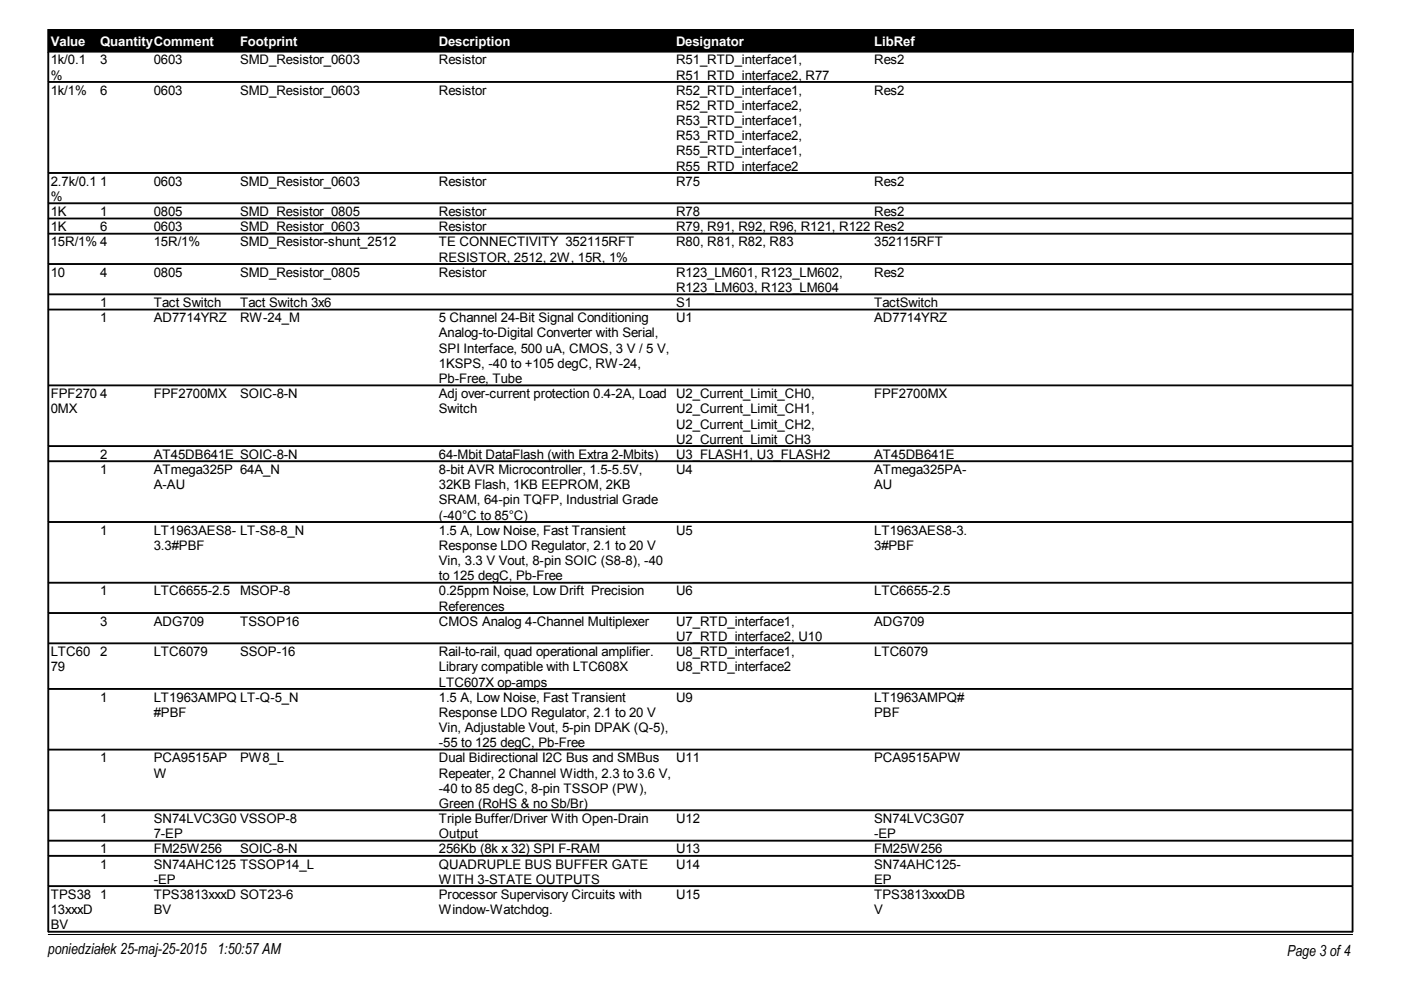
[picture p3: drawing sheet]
<svg xmlns="http://www.w3.org/2000/svg" width="297mm" height="210mm" viewBox="0 0 297 210" stroke-linecap="round" stroke-linejoin="round" font-family="sans-serif">
<defs><g id="words">
<g font-size="3.2">
<text x="10.2" y="202.4">poniedziałek 25-maj-25-2015 1:50:57 AM</text>
<text x="272.9" y="202.6">Page 3 of 4</text>
</g>
<g font-size="2.8" fill="#fff">
<text x="10.8" y="9.7">Value</text>
<text x="21.3" y="9.7">QuantityComment</text>
<text x="50.9" y="9.7">Footprint</text>
<text x="93" y="9.7">Description</text>
<text x="143.3" y="9.7">Designator</text>
<text x="185.3" y="9.7">LibRef</text>
</g>
<g font-size="2.8">
<text x="10.8" y="13.6">1k/0.1</text>
<text x="10.8" y="16.9">%</text>
<text x="21.3" y="13.6">3</text>
<text x="32.6" y="13.6">0603</text>
<text x="50.9" y="13.6">SMD_Resistor_0603</text>
<text x="93" y="13.6">Resistor</text>
<text x="143.3" y="13.6">R51_RTD_interface1,</text>
<text x="143.3" y="16.9">R51_RTD_interface2, R77</text>
<text x="185.3" y="13.6">Res2</text>
<text x="10.8" y="20.1">1k/1%</text>
<text x="21.3" y="20.1">6</text>
<text x="32.6" y="20.1">0603</text>
<text x="50.9" y="20.1">SMD_Resistor_0603</text>
<text x="93" y="20.1">Resistor</text>
<text x="143.3" y="20.1">R52_RTD_interface1,</text>
<text x="143.3" y="23.3">R52_RTD_interface2,</text>
<text x="185.3" y="20.1">Res2</text>
<text x="143.3" y="26.5">R53_RTD_interface1,</text>
<text x="143.3" y="29.7">R53_RTD_interface2,</text>
<text x="143.3" y="32.9">R55_RTD_interface1,</text>
<text x="10.8" y="39.4">2.7k/0.1</text>
<text x="21.3" y="39.4">1</text>
<text x="32.6" y="39.4">0603</text>
<text x="50.9" y="39.4">SMD_Resistor_0603</text>
<text x="93" y="39.4">Resistor</text>
<text x="143.3" y="36.2">R55_RTD_interface2</text>
<text x="143.3" y="39.4">R75</text>
<text x="185.3" y="39.4">Res2</text>
<text x="10.8" y="42.6">%</text>
<text x="10.8" y="45.8">1K</text>
<text x="21.3" y="45.8">1</text>
<text x="32.6" y="45.8">0805</text>
<text x="50.9" y="45.8">SMD_Resistor_0805</text>
<text x="93" y="45.8">Resistor</text>
<text x="143.3" y="45.8">R78</text>
<text x="185.3" y="45.8">Res2</text>
<text x="10.8" y="49">1K</text>
<text x="10.8" y="52.3">15R/1% 4</text>
<text x="21.3" y="49">6</text>
<text x="32.6" y="49">0603</text>
<text x="32.6" y="52.3">15R/1%</text>
<text x="50.9" y="49">SMD_Resistor_0603</text>
<text x="50.9" y="52.3">SMD_Resistor-shunt_2512</text>
<text x="93" y="49">Resistor</text>
<text x="93" y="52.3">TE CONNECTIVITY 352115RFT</text>
<text x="143.3" y="49">R79, R91, R92, R96, R121, R122 Res2</text>
<text x="143.3" y="52.3">R80, R81, R82, R83</text>
<text x="185.3" y="52.3">352115RFT</text>
<text x="10.8" y="58.7">10</text>
<text x="21.3" y="58.7">4</text>
<text x="32.6" y="58.7">0805</text>
<text x="50.9" y="58.7">SMD_Resistor_0805</text>
<text x="93" y="55.5">RESISTOR, 2512, 2W, 15R, 1%</text>
<text x="93" y="58.7">Resistor</text>
<text x="143.3" y="58.7">R123_LM601, R123_LM602,</text>
<text x="185.3" y="58.7">Res2</text>
<text x="21.3" y="65.1">1</text>
<text x="32.6" y="65.1">Tact Switch</text>
<text x="50.9" y="65.1">Tact Switch 3x6</text>
<text x="143.3" y="61.9">R123_LM603, R123_LM604</text>
<text x="143.3" y="65.1">S1</text>
<text x="185.3" y="65.1">TactSwitch</text>
<text x="21.3" y="68.3">1</text>
<text x="32.6" y="68.3">AD7714YRZ</text>
<text x="50.9" y="68.3">RW-24_M</text>
<text x="93" y="68.3">5 Channel 24-Bit Signal Conditioning</text>
<text x="93" y="71.6">Analog-to-Digital Converter with Serial,</text>
<text x="143.3" y="68.3">U1</text>
<text x="185.3" y="68.3">AD7714YRZ</text>
<text x="93" y="74.8">SPI Interface, 500 uA, CMOS, 3 V / 5 V,</text>
<text x="93" y="78">1KSPS, -40 to +105 degC, RW-24,</text>
<text x="93" y="81.2">Pb-Free, Tube</text>
<text x="10.8" y="84.4">FPF270</text>
<text x="10.8" y="87.6">0MX</text>
<text x="21.3" y="84.4">4</text>
<text x="32.6" y="84.4">FPF2700MX</text>
<text x="50.9" y="84.4">SOIC-8-N</text>
<text x="93" y="84.4">Adj over-current protection 0.4-2A, Load</text>
<text x="93" y="87.6">Switch</text>
<text x="143.3" y="84.4">U2_Current_Limit_CH0,</text>
<text x="143.3" y="87.6">U2_Current_Limit_CH1,</text>
<text x="185.3" y="84.4">FPF2700MX</text>
<text x="143.3" y="90.9">U2_Current_Limit_CH2,</text>
<text x="143.3" y="94.1">U2_Current_Limit_CH3</text>
<text x="21.3" y="97.3">2</text>
<text x="21.3" y="100.5">1</text>
<text x="32.6" y="97.3">AT45DB641E SOIC-8-N</text>
<text x="32.6" y="100.5">ATmega325P 64A_N</text>
<text x="93" y="97.3">64-Mbit DataFlash (with Extra 2-Mbits)</text>
<text x="93" y="100.5">8-bit AVR Microcontroller, 1.5-5.5V,</text>
<text x="143.3" y="97.3">U3_FLASH1, U3_FLASH2</text>
<text x="143.3" y="100.5">U4</text>
<text x="185.3" y="97.3">AT45DB641E</text>
<text x="185.3" y="100.5">ATmega325PA-</text>
<text x="32.6" y="103.7">A-AU</text>
<text x="93" y="103.7">32KB Flash, 1KB EEPROM, 2KB</text>
<text x="93" y="106.9">SRAM, 64-pin TQFP, Industrial Grade</text>
<text x="185.3" y="103.7">AU</text>
<text x="21.3" y="113.4">1</text>
<text x="32.6" y="113.4">LT1963AES8- LT-S8-8_N</text>
<text x="93" y="110.2">(-40°C to 85°C)</text>
<text x="93" y="113.4">1.5 A, Low Noise, Fast Transient</text>
<text x="143.3" y="113.4">U5</text>
<text x="185.3" y="113.4">LT1963AES8-3.</text>
<text x="32.6" y="116.6">3.3#PBF</text>
<text x="93" y="116.6">Response LDO Regulator, 2.1 to 20 V</text>
<text x="93" y="119.8">Vin, 3.3 V Vout, 8-pin SOIC (S8-8), -40</text>
<text x="185.3" y="116.6">3#PBF</text>
<text x="93" y="123">to 125 degC, Pb-Free</text>
<text x="21.3" y="126.3">1</text>
<text x="32.6" y="126.3">LTC6655-2.5</text>
<text x="50.9" y="126.3">MSOP-8</text>
<text x="93" y="126.3">0.25ppm Noise, Low Drift Precision</text>
<text x="93" y="129.5">References</text>
<text x="143.3" y="126.3">U6</text>
<text x="185.3" y="126.3">LTC6655-2.5</text>
<text x="21.3" y="132.7">3</text>
<text x="32.6" y="132.7">ADG709</text>
<text x="50.9" y="132.7">TSSOP16</text>
<text x="93" y="132.7">CMOS Analog 4-Channel Multiplexer</text>
<text x="143.3" y="132.7">U7_RTD_interface1,</text>
<text x="143.3" y="135.9">U7_RTD_interface2, U10</text>
<text x="185.3" y="132.7">ADG709</text>
<text x="10.8" y="139.1">LTC60</text>
<text x="10.8" y="142.3">79</text>
<text x="21.3" y="139.1">2</text>
<text x="32.6" y="139.1">LTC6079</text>
<text x="50.9" y="139.1">SSOP-16</text>
<text x="93" y="139.1">Rail-to-rail, quad operational amplifier.</text>
<text x="93" y="142.3">Library compatible with LTC608X</text>
<text x="143.3" y="139.1">U8_RTD_interface1,</text>
<text x="143.3" y="142.3">U8_RTD_interface2</text>
<text x="185.3" y="139.1">LTC6079</text>
<text x="21.3" y="148.8">1</text>
<text x="32.6" y="148.8">LT1963AMPQ LT-Q-5_N</text>
<text x="93" y="145.6">LTC607X op-amps</text>
<text x="93" y="148.8">1.5 A, Low Noise, Fast Transient</text>
<text x="143.3" y="148.8">U9</text>
<text x="185.3" y="148.8">LT1963AMPQ#</text>
<text x="32.6" y="152">#PBF</text>
<text x="93" y="152">Response LDO Regulator, 2.1 to 20 V</text>
<text x="93" y="155.2">Vin, Adjustable Vout, 5-pin DPAK (Q-5),</text>
<text x="185.3" y="152">PBF</text>
<text x="21.3" y="161.6">1</text>
<text x="32.6" y="161.6">PCA9515AP</text>
<text x="50.9" y="161.6">PW8_L</text>
<text x="93" y="158.4">-55 to 125 degC, Pb-Free</text>
<text x="93" y="161.6">Dual Bidirectional I2C Bus and SMBus</text>
<text x="143.3" y="161.6">U11</text>
<text x="185.3" y="161.6">PCA9515APW</text>
<text x="32.6" y="164.9">W</text>
<text x="93" y="164.9">Repeater, 2 Channel Width, 2.3 to 3.6 V,</text>
<text x="93" y="168.1">-40 to 85 degC, 8-pin TSSOP (PW),</text>
<text x="93" y="171.3">Green (RoHS &amp; no Sb/Br)</text>
<text x="21.3" y="174.5">1</text>
<text x="32.6" y="174.5">SN74LVC3G0 VSSOP-8</text>
<text x="32.6" y="177.7">7-EP</text>
<text x="93" y="174.5">Triple Buffer/Driver With Open-Drain</text>
<text x="93" y="177.7">Output</text>
<text x="143.3" y="174.5">U12</text>
<text x="185.3" y="174.5">SN74LVC3G07</text>
<text x="185.3" y="177.7">-EP</text>
<text x="21.3" y="180.9">1</text>
<text x="21.3" y="184.2">1</text>
<text x="32.6" y="180.9">FM25W256</text>
<text x="32.6" y="184.2">SN74AHC125 TSSOP14_L</text>
<text x="50.9" y="180.9">SOIC-8-N</text>
<text x="93" y="180.9">256Kb (8k x 32) SPI F-RAM</text>
<text x="93" y="184.2">QUADRUPLE BUS BUFFER GATE</text>
<text x="143.3" y="180.9">U13</text>
<text x="143.3" y="184.2">U14</text>
<text x="185.3" y="180.9">FM25W256</text>
<text x="185.3" y="184.2">SN74AHC125-</text>
<text x="10.8" y="190.6">TPS38</text>
<text x="21.3" y="190.6">1</text>
<text x="32.6" y="187.4">-EP</text>
<text x="32.6" y="190.6">TPS3813xxxD SOT23-6</text>
<text x="93" y="187.4">WITH 3-STATE OUTPUTS</text>
<text x="93" y="190.6">Processor Supervisory Circuits with</text>
<text x="143.3" y="190.6">U15</text>
<text x="185.3" y="187.4">EP</text>
<text x="185.3" y="190.6">TPS3813xxxDB</text>
<text x="10.8" y="193.8">13xxxD</text>
<text x="10.8" y="197">BV</text>
<text x="32.6" y="193.8">BV</text>
<text x="93" y="193.8">Window-Watchdog.</text>
<text x="185.3" y="193.8">V</text>
</g>
</g></defs>
<path d="M10.2 6.3h276.7v4.7h-276.7z" fill-rule="evenodd" fill="#000" stroke="#000" stroke-width=".25"/>
<g fill="none" stroke="#000" stroke-width=".21">
<path d="M10.2 17.5h276.7M10.2 17.4h276.7M10.2 17.3h276.7M10.2 11v186.6h276.7v-186.6M10.2 11v186.6M10.3 11v186.6M286.7 11v186.6M286.8 11v186.6M10.2 36.8h276.7M10.2 36.7h276.7M10.2 36.6h276.7M10.2 43.2h276.7"/>
<path d="M10.2 43.1h276.7M10.2 43h276.7M10.2 46.4h276.7M10.2 46.3h276.7M10.2 46.2h276.7M10.2 49.6h276.7M10.2 49.5h276.7M10.2 56.1h276.7M10.2 56h276.7M10.2 55.9h276.7M10.2 62.5h276.7M10.2 62.4h276.7"/>
<path d="M10.2 62.3h276.7M10.2 65.7h276.7M10.2 65.6h276.7M10.2 65.5h276.7M10.2 81.8h276.7M10.2 81.7h276.7M10.2 81.6h276.7M10.2 94.7h276.7M10.2 94.6h276.7M10.2 94.5h276.7M10.2 97.9h276.7M10.2 97.8h276.7"/>
<path d="M10.2 97.7h276.7M10.2 110.8h276.7M10.2 110.7h276.7M10.2 110.6h276.7M10.2 123.6h276.7M10.2 123.5h276.7M10.2 130.1h276.7M10.2 130h276.7M10.2 129.9h276.7M10.2 136.5h276.7M10.2 136.4h276.7M10.2 136.3h276.7"/>
<path d="M10.2 146.1h276.7M10.2 146h276.7M10.2 159h276.7M10.2 158.9h276.7M10.2 158.8h276.7M10.2 171.9h276.7M10.2 171.8h276.7M10.2 171.7h276.7M10.2 178.3h276.7M10.2 178.2h276.7M10.2 181.5h276.7M10.2 181.4h276.7"/>
<path d="M10.2 188h276.7M10.2 187.9h276.7M10.2 187.8h276.7M10.2 197.5h276.7M10.2 198.1h276.7"/>
</g>
<use href="#words"/>
</svg>
